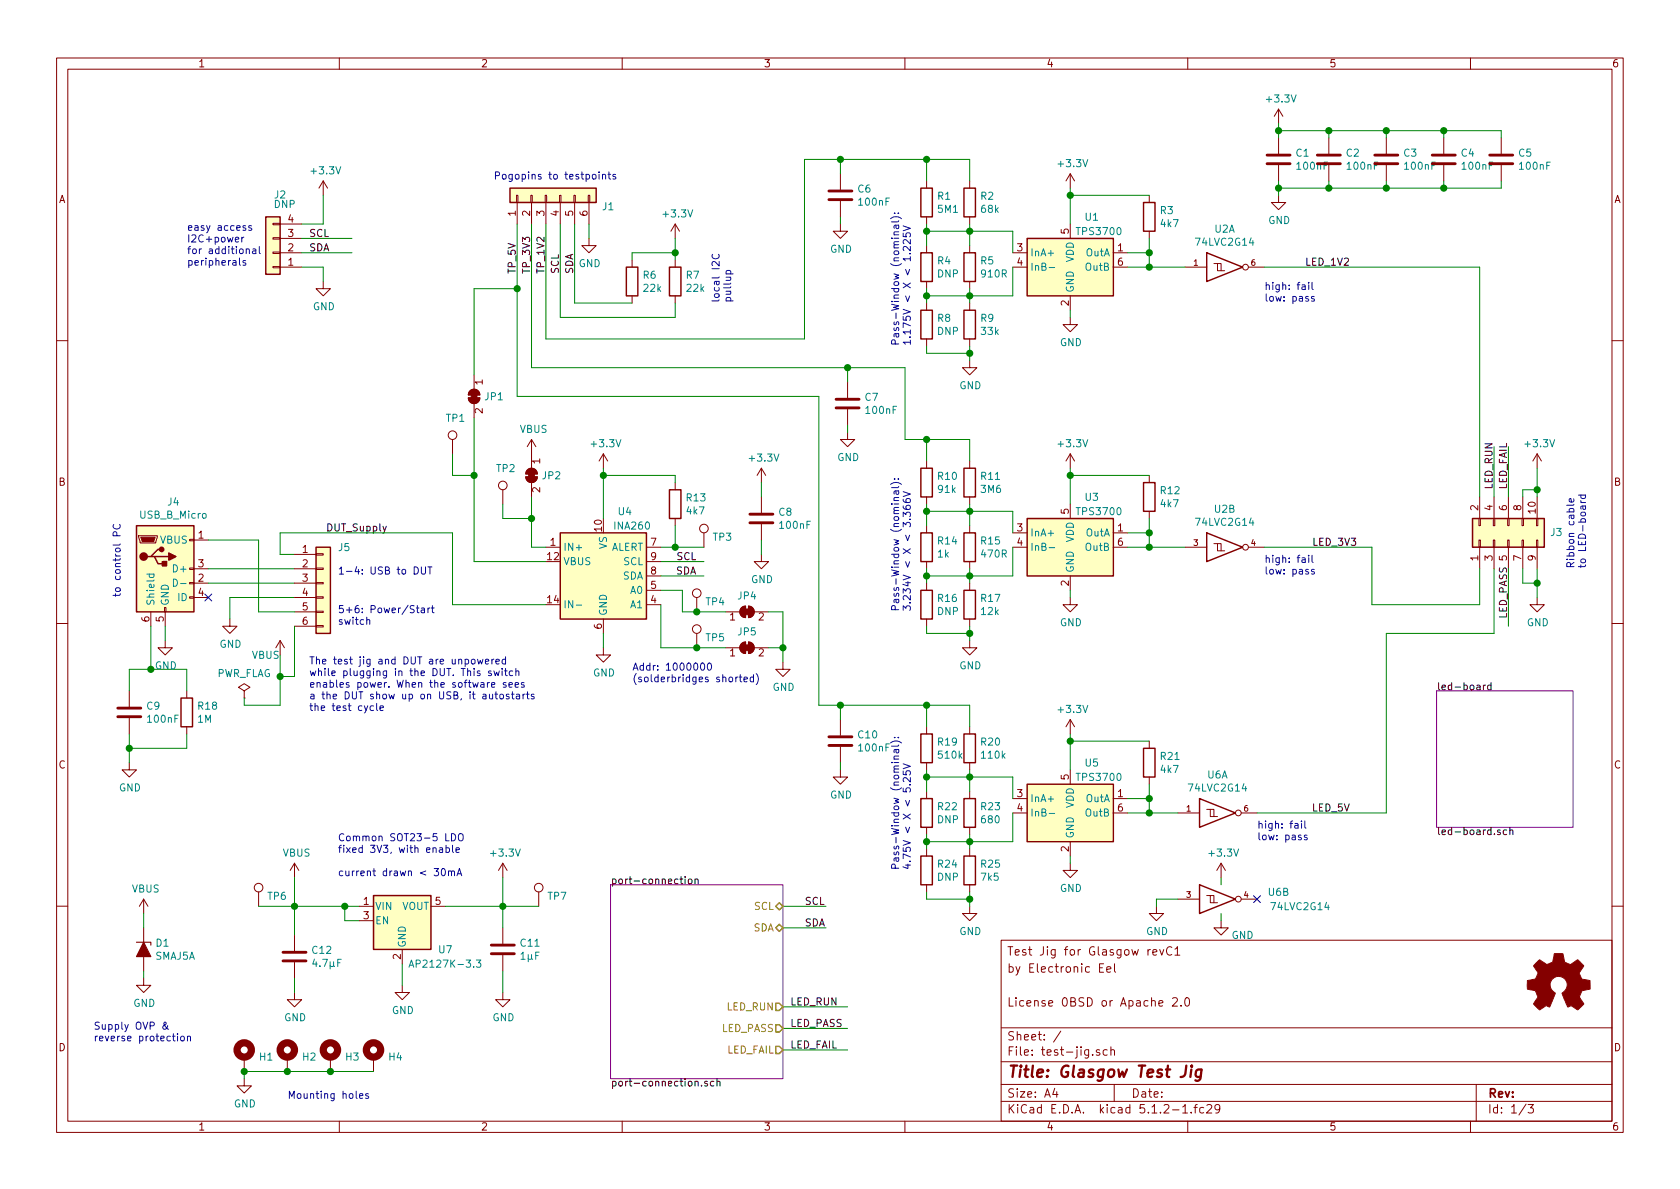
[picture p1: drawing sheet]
<svg xmlns="http://www.w3.org/2000/svg" width="297mm" height="210mm" viewBox="0 0 297 210" stroke-linecap="round" stroke-linejoin="round" font-family="sans-serif">
<defs><g id="words">
<text font-size="2.8" fill="#840000" x="178" y="190.5">Title: Glasgow Test Jig</text>
<g font-size="2.1" fill="#840000">
<text x="178" y="172">by Electronic Eel</text>
<text x="178" y="169">Test Jig for Glasgow revC1</text>
<text x="178" y="178">License 0BSD or Apache 2.0</text>
<text x="178" y="184">Sheet: /</text>
<text x="178" y="186.7">File: test-jig.sch</text>
<text x="178" y="196.9">KiCad E.D.A. kicad 5.1.2-1.fc29</text>
<text x="178" y="194.1">Size: A4</text>
<text x="200" y="194.1">Date:</text>
<text x="263" y="194.1">Rev:</text>
<text x="263" y="196.9">Id: 1/3</text>
</g>
<g font-size="1.8" fill="#840000">
<text x="35" y="11.9">1</text>
<text x="85" y="11.9">2</text>
<text x="135" y="11.9">3</text>
<text x="185" y="11.9">4</text>
<text x="235" y="11.9">5</text>
<text x="285" y="11.9">6</text>
<text x="10.4" y="35.9">A</text>
<text x="285.4" y="35.9">A</text>
<text x="51" y="41.9">3</text>
<text x="51" y="39.4">4</text>
<text x="91.2" y="38.2" transform="rotate(-90 91.2 38.2)">1</text>
<text x="93.7" y="38.2" transform="rotate(-90 93.7 38.2)">2</text>
<text x="96.3" y="38.2" transform="rotate(-90 96.3 38.2)">3</text>
<text x="98.8" y="38.2" transform="rotate(-90 98.8 38.2)">4</text>
<text x="101.3" y="38.2" transform="rotate(-90 101.3 38.2)">5</text>
<text x="103.9" y="38.2" transform="rotate(-90 103.9 38.2)">6</text>
<text x="189" y="41.4" transform="rotate(-90 189 41.4)">5</text>
<text x="51" y="47">1</text>
<text x="51" y="44.4">2</text>
<text x="179.9" y="44.4">3</text>
<text x="179.9" y="47">4</text>
<text x="197.6" y="44.4">1</text>
<text x="197.6" y="47">6</text>
<text x="189" y="54.1" transform="rotate(-90 189 54.1)">2</text>
<text x="85.3" y="68" transform="rotate(-90 85.3 68)">1</text>
<text x="85.3" y="73.1" transform="rotate(-90 85.3 73.1)">2</text>
<text x="95.5" y="82" transform="rotate(-90 95.5 82)">1</text>
<text x="10.4" y="85.9">B</text>
<text x="95.5" y="87.1" transform="rotate(-90 95.5 87.1)">2</text>
<text x="285.4" y="85.9">B</text>
<text x="35.1" y="95.2">1</text>
<text x="106.4" y="93.9" transform="rotate(-90 106.4 93.9)">10</text>
<text x="179.9" y="94">3</text>
<text x="189" y="90.9" transform="rotate(-90 189 90.9)">5</text>
<text x="197.6" y="94">1</text>
<text x="261.4" y="90.3" transform="rotate(-90 261.4 90.3)">2</text>
<text x="263.9" y="90.3" transform="rotate(-90 263.9 90.3)">4</text>
<text x="266.4" y="90.3" transform="rotate(-90 266.4 90.3)">6</text>
<text x="269" y="90.3" transform="rotate(-90 269 90.3)">8</text>
<text x="271.5" y="90.7" transform="rotate(-90 271.5 90.7)">10</text>
<text x="35.1" y="100.3">3</text>
<text x="53.5" y="97.8">1</text>
<text x="53.5" y="100.3">2</text>
<text x="96.8" y="99.1">12</text>
<text x="97.3" y="96.5">1</text>
<text x="115.1" y="96.5">7</text>
<text x="115.1" y="101.6">8</text>
<text x="115.1" y="99.1">9</text>
<text x="179.9" y="96.5">4</text>
<text x="197.6" y="96.5">6</text>
<text x="261.4" y="99.2" transform="rotate(-90 261.4 99.2)">1</text>
<text x="263.9" y="99.2" transform="rotate(-90 263.9 99.2)">3</text>
<text x="269" y="99.2" transform="rotate(-90 269 99.2)">7</text>
<text x="271.5" y="99.2" transform="rotate(-90 271.5 99.2)">9</text>
<text x="35.1" y="102.9">2</text>
<text x="35.1" y="105.4">4</text>
<text x="53.5" y="102.9">3</text>
<text x="53.5" y="105.4">4</text>
<text x="53.5" y="107.9">5</text>
<text x="96.8" y="106.7">14</text>
<text x="115.1" y="106.7">4</text>
<text x="115.1" y="104.1">5</text>
<text x="189" y="103.6" transform="rotate(-90 189 103.6)">2</text>
<text x="26.4" y="110" transform="rotate(-90 26.4 110)">6</text>
<text x="29" y="110" transform="rotate(-90 29 110)">5</text>
<text x="53.5" y="110.5">6</text>
<text x="106.4" y="111.2" transform="rotate(-90 106.4 111.2)">6</text>
<text x="129.1" y="109.7">1</text>
<text x="134.1" y="109.7">2</text>
<text x="129.1" y="116.1">1</text>
<text x="134.1" y="116.1">2</text>
<text x="10.4" y="135.9">C</text>
<text x="189" y="137.9" transform="rotate(-90 189 137.9)">5</text>
<text x="285.4" y="135.9">C</text>
<text x="179.9" y="141">3</text>
<text x="179.9" y="143.5">4</text>
<text x="197.6" y="141">1</text>
<text x="197.6" y="143.5">6</text>
<text x="189" y="150.6" transform="rotate(-90 189 150.6)">2</text>
<text x="64.3" y="160">1</text>
<text x="77" y="160">5</text>
<text x="64.3" y="162.6">3</text>
<text x="70.9" y="169.6" transform="rotate(-90 70.9 169.6)">2</text>
<text x="10.4" y="185.9">D</text>
<text x="285.4" y="185.9">D</text>
<text x="35" y="199.9">1</text>
<text x="85" y="199.9">2</text>
<text x="135" y="199.9">3</text>
<text x="185" y="199.9">4</text>
<text x="235" y="199.9">5</text>
<text x="285" y="199.9">6</text>
</g>
<g font-size="1.8" fill="#008484">
<text x="224.1" y="18.1">+3.3V</text>
<text x="187.3" y="29.6">+3.3V</text>
<text x="229.2" y="27.7">C1</text>
<text x="238.1" y="27.7">C2</text>
<text x="248.2" y="27.7">C3</text>
<text x="258.4" y="27.7">C4</text>
<text x="268.6" y="27.7">C5</text>
<text x="48.6" y="35.1">J2</text>
<text x="55.2" y="30.8">+3.3V</text>
<text x="151.7" y="34.1">C6</text>
<text x="165.8" y="35.3">R1</text>
<text x="173.4" y="35.3">R2</text>
<text x="229.4" y="30">100nF</text>
<text x="238.3" y="30">100nF</text>
<text x="248.5" y="30">100nF</text>
<text x="258.6" y="30">100nF</text>
<text x="268.8" y="30">100nF</text>
<text x="48.5" y="36.8">DNP</text>
<text x="106.6" y="37.2">J1</text>
<text x="117.4" y="38.4">+3.3V</text>
<text x="152" y="36.4">100nF</text>
<text x="165.9" y="37.6">5M1</text>
<text x="173.6" y="37.6">68k</text>
<text x="190.6" y="41.6">TPS3700</text>
<text x="191.9" y="39">U1</text>
<text x="205.2" y="37.9">R3</text>
<text x="205.3" y="40.2">4k7</text>
<text x="214.8" y="41.1">U2A</text>
<text x="224.2" y="39.6">GND</text>
<text x="102.3" y="47.2">GND</text>
<text x="146.8" y="44.7">GND</text>
<text x="165.8" y="46.8">R4</text>
<text x="173.4" y="46.8">R5</text>
<text x="182.1" y="45.3">InA+</text>
<text x="182.1" y="47.9">InB-</text>
<text x="189.9" y="46.4" transform="rotate(-90 189.9 46.4)">VDD</text>
<text x="192" y="45.3">OutA</text>
<text x="192" y="47.9">OutB</text>
<text x="211.6" y="43.5">74LVC2G14</text>
<text x="113.7" y="49.3">R6</text>
<text x="113.9" y="51.6">22k</text>
<text x="121.4" y="49.3">R7</text>
<text x="121.5" y="51.6">22k</text>
<text x="165.8" y="49.1">DNP</text>
<text x="173.6" y="49.1">910R</text>
<text x="189.9" y="51.8" transform="rotate(-90 189.9 51.8)">GND</text>
<text x="55.3" y="54.9">GND</text>
<text x="165.8" y="59.2">DNP</text>
<text x="165.8" y="56.9">R8</text>
<text x="173.4" y="56.9">R9</text>
<text x="173.6" y="59.2">33k</text>
<text x="187.4" y="61.2">GND</text>
<text x="85.8" y="70.8">JP1</text>
<text x="153" y="70.9">C7</text>
<text x="169.6" y="68.8">GND</text>
<text x="78.9" y="74.6">TP1</text>
<text x="91.9" y="76.5">VBUS</text>
<text x="153.2" y="73.2">100nF</text>
<text x="87.8" y="83.5">TP2</text>
<text x="104.7" y="79.1">+3.3V</text>
<text x="132.7" y="81.6">+3.3V</text>
<text x="148" y="81.5">GND</text>
<text x="187.3" y="79.1">+3.3V</text>
<text x="269.8" y="79.1">+3.3V</text>
<text x="29.7" y="89.4">J4</text>
<text x="95.9" y="84.8">JP2</text>
<text x="121.4" y="88.7">R13</text>
<text x="165.9" y="84.9">R10</text>
<text x="165.9" y="87.2">91k</text>
<text x="173.5" y="84.9">R11</text>
<text x="173.5" y="87.2">3M6</text>
<text x="191.9" y="88.6">U3</text>
<text x="205.3" y="87.4">R12</text>
<text x="205.3" y="89.7">4k7</text>
<text x="24.8" y="91.7">USB_B_Micro</text>
<text x="108.8" y="93.6">INA260</text>
<text x="109.4" y="91.1">U4</text>
<text x="121.5" y="91">4k7</text>
<text x="126.1" y="95.6">TP3</text>
<text x="137.7" y="91.2">C8</text>
<text x="138" y="93.5">100nF</text>
<text x="182.1" y="94.9">InA+</text>
<text x="189.9" y="95.9" transform="rotate(-90 189.9 95.9)">VDD</text>
<text x="190.6" y="91.1">TPS3700</text>
<text x="192" y="94.9">OutA</text>
<text x="211.6" y="93">74LVC2G14</text>
<text x="214.8" y="90.7">U2B</text>
<text x="274.2" y="94.8">J3</text>
<text x="28.4" y="96.1">VBUS</text>
<text x="31" y="101.2">D+</text>
<text x="59.9" y="97.5">J5</text>
<text x="99.6" y="97.4">IN+</text>
<text x="99.6" y="99.9">VBUS</text>
<text x="107.3" y="97.1" transform="rotate(-90 107.3 97.1)">VS</text>
<text x="107.9" y="97.4">ALERT</text>
<text x="110.3" y="99.9">SCL</text>
<text x="165.8" y="98.6">1k</text>
<text x="165.9" y="96.3">R14</text>
<text x="173.5" y="96.3">R15</text>
<text x="173.6" y="98.6">470R</text>
<text x="182.1" y="97.4">InB-</text>
<text x="189.9" y="101.3" transform="rotate(-90 189.9 101.3)">GND</text>
<text x="192" y="97.4">OutB</text>
<text x="27.3" y="107.2" transform="rotate(-90 27.3 107.2)">Shield</text>
<text x="29.8" y="107.2" transform="rotate(-90 29.8 107.2)">GND</text>
<text x="31.5" y="106.3">ID</text>
<text x="99.6" y="107.6">IN-</text>
<text x="110.1" y="102.5">SDA</text>
<text x="111.5" y="107.6">A1</text>
<text x="111.5" y="105">A0</text>
<text x="124.8" y="107.1">TP4</text>
<text x="130.5" y="106">JP4</text>
<text x="132.8" y="103.1">GND</text>
<text x="165.9" y="106.4">R16</text>
<text x="173.5" y="106.4">R17</text>
<text x="107.3" y="109" transform="rotate(-90 107.3 109)">GND</text>
<text x="124.8" y="113.4">TP5</text>
<text x="130.5" y="112.4">JP5</text>
<text x="165.8" y="108.8">DNP</text>
<text x="173.6" y="108.8">12k</text>
<text x="187.4" y="110.7">GND</text>
<text x="270" y="110.7">GND</text>
<text x="27.4" y="118.4">GND</text>
<text x="38.2" y="119.7">PWR_FLAG</text>
<text x="38.8" y="114.5">GND</text>
<text x="44.6" y="116.5">VBUS</text>
<text x="104.9" y="119.6">GND</text>
<text x="169.6" y="118.4">GND</text>
<text x="26" y="125.5">C9</text>
<text x="35.1" y="125.5">R18</text>
<text x="136.6" y="122.2">GND</text>
<text x="26.2" y="127.8">100nF</text>
<text x="35" y="127.8">1M</text>
<text x="151.8" y="130.6">C10</text>
<text x="165.9" y="131.8">R19</text>
<text x="173.5" y="131.8">R20</text>
<text x="187.3" y="126.1">+3.3V</text>
<text x="152" y="132.9">100nF</text>
<text x="166" y="134.2">510k</text>
<text x="173.7" y="134.2">110k</text>
<text x="191.9" y="135.6">U5</text>
<text x="205.3" y="134.4">R21</text>
<text x="205.3" y="136.7">4k7</text>
<text x="213.5" y="137.7">U6A</text>
<text x="21" y="139.9">GND</text>
<text x="146.8" y="141.2">GND</text>
<text x="165.9" y="143.3">R22</text>
<text x="173.5" y="143.3">R23</text>
<text x="182.1" y="141.9">InA+</text>
<text x="189.9" y="142.9" transform="rotate(-90 189.9 142.9)">VDD</text>
<text x="190.6" y="138.1">TPS3700</text>
<text x="192" y="141.9">OutA</text>
<text x="210.4" y="140">74LVC2G14</text>
<text x="165.8" y="145.6">DNP</text>
<text x="173.6" y="145.6">680</text>
<text x="182.1" y="144.4">InB-</text>
<text x="189.9" y="148.3" transform="rotate(-90 189.9 148.3)">GND</text>
<text x="192" y="144.4">OutB</text>
<text x="50" y="151.5">VBUS</text>
<text x="86.9" y="151.5">+3.3V</text>
<text x="165.8" y="155.7">DNP</text>
<text x="165.9" y="153.4">R24</text>
<text x="173.5" y="153.4">R25</text>
<text x="173.6" y="155.7">7k5</text>
<text x="213.9" y="151.5">+3.3V</text>
<text x="23.3" y="157.8">VBUS</text>
<text x="47.4" y="159.1">TP6</text>
<text x="66.3" y="160.9">VIN</text>
<text x="71" y="160.9">VOUT</text>
<text x="96.9" y="159.1">TP7</text>
<text x="187.4" y="157.7">GND</text>
<text x="224.3" y="158.4">U6B</text>
<text x="225" y="161">74LVC2G14</text>
<text x="27.6" y="167.4">D1</text>
<text x="66.3" y="163.4">EN</text>
<text x="71.8" y="167.6" transform="rotate(-90 71.8 167.6)">GND</text>
<text x="92.1" y="167.4">C11</text>
<text x="169.6" y="165.3">GND</text>
<text x="202.6" y="165.3">GND</text>
<text x="217.8" y="166">GND</text>
<text x="27.4" y="169.7">SMAJ5A</text>
<text x="55.3" y="168.7">C12</text>
<text x="55.5" y="171">4.7µF</text>
<text x="73.4" y="171.1">AP2127K-3.3</text>
<text x="77.6" y="168.6">U7</text>
<text x="92.1" y="169.7">1µF</text>
<text x="23.6" y="178">GND</text>
<text x="69.3" y="179.3">GND</text>
<text x="50.2" y="180.6">GND</text>
<text x="87.1" y="180.6">GND</text>
<text x="45.9" y="187.5">H1</text>
<text x="53.6" y="187.5">H2</text>
<text x="61.2" y="187.5">H3</text>
<text x="68.8" y="187.5">H4</text>
<text x="41.4" y="195.8">GND</text>
</g>
<g font-size="1.8" fill="#0000c2">
<text x="90.1" y="31.7">Pogopins to testpoints</text>
<text x="33" y="40.8">easy access</text>
<text x="33" y="42.9">I2C+power</text>
<text x="33" y="44.9">for additional</text>
<text x="33" y="47">peripherals</text>
<text x="127.2" y="53.6" transform="rotate(-90 127.2 53.6)">local I2C</text>
<text x="129.3" y="53.6" transform="rotate(-90 129.3 53.6)">pullup</text>
<text x="223.5" y="51.3">high: fail</text>
<text x="223.5" y="53.3">low: pass</text>
<text x="159" y="61.2" transform="rotate(-90 159 61.2)">Pass-Window (nominal):</text>
<text x="161" y="61.2" transform="rotate(-90 161 61.2)">1.175V &lt; X &lt; 1.225V</text>
<text x="59.7" y="101.6">1-4: USB to DUT</text>
<text x="223.5" y="99.5">high: fail</text>
<text x="223.5" y="101.6">low: pass</text>
<text x="278.4" y="100.6" transform="rotate(-90 278.4 100.6)">Ribbon cable</text>
<text x="280.4" y="100.6" transform="rotate(-90 280.4 100.6)">to LED-board</text>
<text x="21.3" y="105.7" transform="rotate(-90 21.3 105.7)">to control PC</text>
<text x="59.7" y="108.4">5+6: Power/Start</text>
<text x="59.7" y="110.5">switch</text>
<text x="159" y="108.2" transform="rotate(-90 159 108.2)">Pass-Window (nominal):</text>
<text x="161" y="108.2" transform="rotate(-90 161 108.2)">3.234V &lt; X &lt; 3.366V</text>
<text x="54.6" y="117.5">The test jig and DUT are unpowered</text>
<text x="54.6" y="119.6">while plugging in the DUT. This switch</text>
<text x="111.8" y="118.6">Addr: 1000000</text>
<text x="54.6" y="121.6">enables power. When the software sees</text>
<text x="54.6" y="123.7">a the DUT show up on USB, it autostarts</text>
<text x="54.6" y="125.7">the test cycle</text>
<text x="111.8" y="120.6">(solderbridges shorted)</text>
<text x="59.7" y="148.8">Common SOT23-5 LDO</text>
<text x="222.2" y="146.5">high: fail</text>
<text x="222.2" y="148.6">low: pass</text>
<text x="59.7" y="150.8">fixed 3V3, with enable</text>
<text x="59.7" y="154.9">current drawn &lt; 30mA</text>
<text x="159" y="153.9" transform="rotate(-90 159 153.9)">Pass-Window (nominal):</text>
<text x="161" y="153.9" transform="rotate(-90 161 153.9)">4.75V &lt; X &lt; 5.25V</text>
<text x="16.5" y="182.1">Supply OVP &amp;</text>
<text x="16.5" y="184.1">reverse protection</text>
<text x="50.8" y="194.3">Mounting holes</text>
</g>
<g font-size="1.8">
<text x="54.6" y="41.9">SCL</text>
<text x="54.6" y="44.4">SDA</text>
<text x="231.1" y="47">LED_1V2</text>
<text x="91.2" y="48.5" transform="rotate(-90 91.2 48.5)">TP_5V</text>
<text x="93.7" y="48.5" transform="rotate(-90 93.7 48.5)">TP_3V3</text>
<text x="96.3" y="48.5" transform="rotate(-90 96.3 48.5)">TP_1V2</text>
<text x="98.8" y="48.5" transform="rotate(-90 98.8 48.5)">SCL</text>
<text x="101.3" y="48.5" transform="rotate(-90 101.3 48.5)">SDA</text>
<text x="263.9" y="86.6" transform="rotate(-90 263.9 86.6)">LED_RUN</text>
<text x="266.4" y="86.6" transform="rotate(-90 266.4 86.6)">LED_FAIL</text>
<text x="58.1" y="94">DUT_Supply</text>
<text x="119.5" y="101.6">SDA</text>
<text x="119.7" y="99.1">SCL</text>
<text x="232.4" y="96.5">LED_3V3</text>
<text x="266.4" y="109.5" transform="rotate(-90 266.4 109.5)">LED_PASS 5</text>
<text x="254" y="122.1">led-board</text>
<text x="232.1" y="143.5">LED_5V</text>
<text x="254" y="147.7">led-board.sch</text>
<text x="107.9" y="156.4">port-connection</text>
<text x="142.2" y="160">SCL</text>
<text x="142.2" y="163.8">SDA</text>
<text x="139.7" y="177.8">LED_RUN</text>
<text x="139.7" y="181.6">LED_PASS</text>
<text x="139.7" y="185.4">LED_FAIL</text>
<text x="107.9" y="192.1">port-connection.sch</text>
</g>
<g font-size="1.8" fill="#848400">
<text x="133.4" y="160.9">SCL</text>
<text x="133.2" y="164.7">SDA</text>
<text x="128.5" y="178.7">LED_RUN</text>
<text x="127.6" y="182.5">LED_PASS</text>
<text x="128.4" y="186.3">LED_FAIL</text>
</g>
<g font-size="1.4" fill="#840000">
<text x="211.1" y="47">1</text>
<text x="221.2" y="47">6</text>
<text x="211.1" y="96.5">3</text>
<text x="221.2" y="96.5">4</text>
<text x="209.8" y="143.5">1</text>
<text x="220" y="143.5">6</text>
<text x="209.8" y="158.7">3</text>
<text x="220" y="158.7">4</text>
</g>
</g></defs>
<g fill="none" stroke="#840000" stroke-width=".18">
<path d="M10 10.3h277v189.9h-277zM12 12.2h273v186.1h-273zM60 10.3v1.9M110 10.3v1.9M160 10.3v1.9M210 10.3v1.9M226.1 19.3v2.5M226.1 19.3l-.8 1.3M226.1 19.3l.7 1.3M260 10.3v1.9M48.3 39.5h1.2v.2h-1.2zM49.5 39.6h3.8"/>
<path d="M57.1 32l-.7 1.3M57.1 32v2.5M57.1 32l.8 1.3M91.3 34.5h.3v1.3h-.3zM91.4 35.8v3.8M93.9 34.5h.2v1.3h-.2zM94 35.8v3.8M96.4 34.5h.2v1.3h-.2zM96.5 35.8v3.8M98.9 34.5h.3v1.3h-.3zM99.1 35.8v3.8M101.5 34.5h.2v1.3h-.2z"/>
<path d="M101.6 35.8v3.8M104 34.5h.3v1.3h-.3zM104.1 35.8v3.8M119.4 39.6v2.6M119.4 39.6l-.8 1.3M119.4 39.6l.7 1.3M148.6 39.6v1.3h1.3l-1.3 1.3-1.3-1.3h1.3M148.6 30.7v2.8M148.6 35.6v2.7M163.8 32v1.3M163.8 38.3v1.3M171.4 32v1.3"/>
<path d="M171.4 38.3v1.3M189.2 30.7v2.6M189.2 39.6v2.6M189.2 30.7l-.7 1.3M189.2 30.7l.8 1.3M203.2 34.5v1.3M226.1 34.5v1.3h1.2l-1.2 1.3-1.3-1.3h1.3M226.1 24.4v2.8M226.1 29.2v2.8M234.9 24.4v2.8M234.9 29.2v2.8M245.1 24.4v2.8"/>
<path d="M245.1 29.2v2.8M255.3 24.4v2.8M255.3 29.2v2.8M265.4 24.4v2.8M265.4 29.2v2.8M48.3 42h1.2v.3h-1.2zM48.3 44.6h1.2v.2h-1.2zM48.3 47.1h1.2v.3h-1.2zM49.5 44.7h3.8M49.5 47.2h3.8M49.5 42.2h3.8M57.1 49.8v1.2h1.3l-1.3 1.3-1.2-1.3h1.2"/>
<path d="M104.1 42.2v1.2h1.3l-1.3 1.3-1.2-1.3h1.2M111.8 46v1.2M111.8 52.3v1.3M119.4 46v1.2M119.4 52.3v1.3M163.8 43.4v1.3M163.8 49.8v1.2M163.8 53.6v1.3M163.8 59.9v1.3M171.4 43.4v1.3M171.4 49.8v1.2M171.4 53.6v1.3"/>
<path d="M171.4 59.9v1.3M179.1 44.7h2.5M179.1 47.2h2.5M189.2 56.1v1.3h1.3l-1.3 1.3-1.2-1.3h1.2M189.2 52.3v2.6M196.8 44.7h2.6M196.8 47.2h2.6M203.2 40.9v1.3M209.5 47.2h3.9M214.6 46.6h.7v1.3h1.2M215.3 46.6h.6v1.3M220.7 47.2h2.8"/>
<path d="M10 60.2h2M80 77.7v2.6M82.8 70.4h2a1.02 1.02 0 0 1-1 1 1.02 1.02 0 0 1-1-1zM83.2 69.1a1.03 1.03 0 0 1 1-.2 1.03 1.03 0 0 1 .6 .9h-2l.1-.3zM83.8 66.3v2.5M83.8 71.4v2.5M94 77.7l-.8 1.3M94 77.7v5.1M94 77.7l.7 1.3M149.9 76.4v1.3h1.2l-1.2 1.3-1.3-1.3h1.3M149.9 67.6v2.8M149.9 72.4v2.8"/>
<path d="M171.4 63.7v1.3h1.3l-1.3 1.3-1.2-1.3h1.2M285 60.2h2M24.5 94.7h3.3v.3l-.2 1h-2.8zM33.5 95.4h.8v.2h-.8zM34.3 95.5h2.5M52.1 98h3.8M55.9 97.9h1.2v.3h-1.2zM88.9 86.6v2.5M93 84.3h2a1.02 1.02 0 0 1-1 1 1.02 1.02 0 0 1-1-1zM93.2 83.2a1.02 1.02 0 0 1 1.1-.4 1.02 1.02 0 0 1 .7 1h-2zM94 85.3v2.6M96.5 96.8h2.6"/>
<path d="M106.7 80.3v2.5M106.7 80.3l-.8 1.2M106.7 80.3l.7 1.2M114.3 96.8h2.5M114.3 99.3h2.5M119.4 85.3v1.3M119.4 91.7v1.3M124.5 94.2v2.6M134.6 98v1.3h1.3l-1.3 1.3-1.3-1.3h1.3M134.6 82.8v2.5M134.6 87.9v2.8M134.6 92.7v2.8"/>
<path d="M134.6 82.8l-.7 1.3M134.6 82.8l.8 1.3M163.8 81.5v1.3M163.8 87.9v1.2M163.8 93v1.2M163.8 99.3v1.3M171.4 81.5v1.3M171.4 87.9v1.2M171.4 93v1.2M171.4 99.3v1.3M179.1 96.8h2.5M179.1 94.2h2.5"/>
<path d="M189.2 80.3v2.5M189.2 89.1v2.6M189.2 80.3l-.7 1.2M189.2 80.3l.8 1.2M196.8 96.8h2.6M196.8 94.2h2.6M203.2 84.1v1.2M203.2 90.4v1.3M209.5 96.8h3.9M214.6 96.1h.7v1.3h1.2M215.3 96.1h.6v1.3M220.7 96.8h2.8"/>
<path d="M261.5 95.5h.2v1.3h-.2zM261.5 91.7h.2v1.3h-.2zM261.6 87.9v3.8M261.6 96.8v3.8M264 95.5h.3v1.3h-.3zM264 91.7h.3v1.3h-.3zM264.2 87.9v3.8M264.2 96.8v3.8M266.6 95.5h.2v1.3h-.2zM266.6 91.7h.2v1.3h-.2zM266.7 87.9v3.8M266.7 96.8v3.8"/>
<path d="M269.1 95.5h.3v1.3h-.3zM269.1 91.7h.3v1.3h-.3zM269.2 87.9v3.8M269.2 96.8v3.8M271.7 95.5h.2v1.3h-.2zM271.7 91.7h.2v1.3h-.2zM271.8 80.3v2.5M271.8 87.9v3.8M271.8 96.8v3.8M271.8 80.3l-.8 1.2M271.8 80.3l.7 1.2M10 110.3h2"/>
<path d="M26.7 108.2v2.5M29.1 107.4h.2v.8h-.2zM29.2 113.3v1.2h1.3l-1.3 1.3-1.3-1.3h1.3M29.2 108.2v2.5M33.5 105.5h.8v.3h-.8zM33.5 103h.8v.2h-.8zM33.5 100.5h.8v.2h-.8zM34.3 103.1h2.5M34.3 100.6h2.5M34.3 105.7h2.5M40.6 109.5v1.2h1.3l-1.3 1.3-1.2-1.3h1.2M49.5 113.3l-.7 1.2"/>
<path d="M49.5 113.3v2.5M49.5 113.3l.8 1.2M52.1 103.1h3.8M52.1 100.6h3.8M52.1 105.7h3.8M52.1 108.2h3.8M52.1 110.7h3.8M55.9 110.6h1.2v.3h-1.2zM55.9 108.1h1.2v.2h-1.2zM55.9 105.5h1.2v.3h-1.2zM55.9 103h1.2v.2h-1.2zM55.9 100.5h1.2v.2h-1.2z"/>
<path d="M106.7 114.5v1.3h1.2l-1.2 1.3-1.3-1.3h1.3M106.7 109.5v2.5M114.3 106.9h2.5M114.3 104.4h2.5M114.3 101.8h2.5M123.2 105.7v2.5M123.2 112v2.5M128.3 108.2h2.5M128.3 114.5h2.5M131 107.5l.5-.3h.3v2a1.03 1.03 0 0 1-.9-.6 1.03 1.03 0 0 1 .1-1.1zM131 113.9l.5-.3 .3-.1v2.1a1.03 1.03 0 0 1-.9-.6 1.03 1.03 0 0 1 .1-1.1zM132.3 107.2a1.02 1.02 0 0 1 1 1 1.02 1.02 0 0 1-1 1z"/>
<path d="M132.3 113.5a1.02 1.02 0 0 1 1 1 1.02 1.02 0 0 1-1 1.1zM133.3 108.2h2.6M133.3 114.5h2.6M138.4 117.1v1.3h1.3l-1.3 1.2-1.2-1.2h1.2M163.8 103.1v1.3M163.8 109.5v1.2M171.4 113.3v1.2h1.3l-1.3 1.3-1.2-1.3h1.2M171.4 103.1v1.3M171.4 109.5v1.2M189.2 105.7v1.2h1.3l-1.3 1.3-1.2-1.3h1.2M189.2 101.8v2.6M271.8 105.7v1.2h1.2l-1.2 1.3-1.3-1.3h1.3"/>
<path d="M285 110.3h2M22.9 134.9v1.2h1.2l-1.2 1.3-1.3-1.3h1.3M22.9 122.2v2.8M22.9 127v2.8M33 122.2v1.2M33 128.5v1.3M43.2 122.2l1-.7-1-.6-1 .6 1 .7v1.2M43.2 123.4h.1M148.6 136.1v1.3h1.3l-1.3 1.3-1.3-1.3h1.3M148.6 127.2v2.8M148.6 132.1v2.8M163.8 128.5v1.3"/>
<path d="M163.8 134.9v1.2M163.8 139.9v1.3M171.4 128.5v1.3M171.4 134.9v1.2M171.4 139.9v1.3M189.2 127.2v2.6M189.2 136.1v2.6M189.2 127.2l-.7 1.3M189.2 127.2l.8 1.3M203.2 131.1v1.2M203.2 137.4v1.3M25.4 159v2.5"/>
<path d="M25.4 159l-.8 1.3M25.4 159l.8 1.3M45.7 157.7v2.6M52.1 152.6l-.8 1.3M52.1 152.6v2.6M52.1 152.6l.7 1.3M88.9 152.6l-.8 1.3M88.9 152.6v2.6M88.9 152.6l.8 1.3M95.2 157.7v2.6M163.8 146.3v1.3M163.8 150.1v1.3"/>
<path d="M163.8 156.5v1.2M171.4 146.3v1.3M171.4 150.1v1.3M171.4 156.5v1.2M179.1 141.2h2.5M179.1 143.8h2.5M189.2 152.6v1.3h1.3l-1.3 1.3-1.2-1.3h1.2M189.2 148.8v2.6M196.8 141.2h2.6M196.8 143.8h2.6M208.3 143.8h3.8M208.3 159h3.8"/>
<path d="M213.4 143.1h.6v1.3h1.3M213.4 158.4h.6v1.2h1.3M214 143.1h.6v1.3M214 158.4h.6v1.2M215.9 152.6l-.8 1.3M215.9 152.6v2.6M215.9 152.6l.8 1.3M219.5 143.8h2.7M219.5 159h2.7M10 160.2h2M25.4 173v1.2h1.3l-1.3 1.3-1.3-1.3h1.3M25.4 164.1v7.6"/>
<path d="M52.1 175.5v1.3h1.2l-1.2 1.2-1.3-1.2h1.3M52.1 165.3v2.8M52.1 170.2v2.8M63.5 160.3h2.5M63.5 162.8h2.5M71.1 174.2v1.3h1.3l-1.3 1.3-1.3-1.3h1.3M71.1 167.9v2.5M76.2 160.3h2.5M88.9 175.5v1.3h1.3l-1.3 1.2-1.3-1.2h1.3M88.9 164.1v2.8M88.9 168.9v2.8M171.4 160.3v1.2h1.3l-1.3 1.3-1.2-1.3h1.2"/>
<path d="M177 166.3h108v32h-108zM194.4 171.1h.5M195.1 170.4h-.7v1.5h.7M195.7 171.4l.7-.1-.1-.3-.4-.1-.2 .2 .1 .8h.5M197.1 170.4v1.3l.2 .2M203.8 168.4l.7-.1v-.3l-.5-.1-.2 .2 .1 .7h.6M204.5 160.3v1.2h1.2l-1.2 1.3-1.3-1.3h1.3M204.9 177.4l.7-.1-.1-.3-.4-.1-.2 .2 .1 .7h.5M205.1 167.9l.3 1 .4-1M207.2 167.6a.7 .7 0 0 0-.9 .2 .7 .7 0 0 0 .1 .9 .55 .55 0 0 0 .8 .1M207.3 176.6l.2-.2h.4l.3 .5-.9 1h.9M207.7 167.8l.5-.4v1.5"/>
<path d="M207.7 168.9h.9M208.8 177.8v.1M209.6 176.6l.4-.2a.94 .94 0 0 1 0 1.5 .82 .82 0 0 1-.4-1.3zM215.9 162.8v1.3h1.3l-1.3 1.2-1.3-1.2h1.3M285 160.2h2M43.2 190.7v1.3h1.2l-1.2 1.3-1.3-1.3h1.3M43.2 186.9v2.6M50.8 186.9v2.6M58.4 186.9v2.6M60 198.3v1.9M66 186.9v2.6M110 198.3v1.9"/>
<path d="M160 198.3v1.9M177 194.8h108M177 191.8h108M177 187.8h108M177 181.8h108M186.5 192.5l-.4 1h1M186.8 193v1M187.6 182.3l-1.3 2M193.2 186.5v.1M194.4 185.7a.37 .37 0 0 0-.6 .1l.1 .2 .5 .2 .1 .1-.2 .3-.5-.1M195.8 185.7l-.5-.1-.3 .3 .1 .6 .2 .1 .5-.1M196.4 185.7h.1a.37 .37 0 0 1 .6 .1v.8"/>
<path d="M196.4 185.1v1.5M197 191.8v3M209.1 195.8l.4-.5v1.5M209.1 196.8h.9M210 198.3v1.9M210.6 196.7v.1M211.1 195.8h.6M211.7 195.3l-.4 .2v1.3M212.8 195.9l-.4-.1-.3 .3 .1 .6 .2 .1 .4-.1M213.4 195.5l.2-.2h.4l.2 .5-.9 1h.9M215.7 196l-.2 .2a.48 .48 0 0 1-.6-.1v-.6a.48 .48 0 0 1 .6-.1l.1 .1a1.19 1.19 0 0 1-.2 1.2l-.4 .1M260 198.3v1.9"/>
<path d="M261 191.8v6.5M269.8 195.2l-1.2 2M270.2 195.3h.9l-.5 .6 .4 .1v.7l-.2 .1-.6-.1"/>
<circle cx="220.2" cy="47.2" r=".51"/>
<circle cx="80" cy="77" r=".76"/>
<circle cx="88.9" cy="85.8" r=".76"/>
<circle cx="124.5" cy="93.5" r=".76"/>
<circle cx="220.2" cy="96.8" r=".51"/>
<circle cx="123.2" cy="111.2" r=".76"/>
<circle cx="123.2" cy="104.9" r=".76"/>
<circle cx="45.7" cy="157" r=".76"/>
<circle cx="95.2" cy="157" r=".76"/>
<circle cx="218.9" cy="159" r=".51"/>
<circle cx="218.9" cy="143.8" r=".51"/>
</g>
<path d="M209.8 188.4l-.2 1.5a.74 .74 0 0 1-.9 .5M210.6 189.1l-.1 1.3M210.7 188.4v.2M212.4 189.1l-.2 1.6a.6 .6 0 0 1-.8 .3M212.4 189.2a.68 .68 0 0 0-.9 .3v.8l.2 .1 .6-.1" fill="none" stroke="#840000" stroke-width=".41"/>
<g fill="#ffffc2" stroke="#ffffc2" stroke-width=".18">
<path d="M24.1 93h10.2v15.2h-10.2z"/>
<path d="M66 158.4h10.2v9.5h-10.2z"/>
<path d="M99.1 94.2h15.2v15.3h-15.2z"/>
<path d="M90.2 33.3h15.2v2.5h-15.2z"/>
<path d="M181.6 42.2h15.2v10.1h-15.2z"/>
<path d="M181.6 91.7h15.2v10.1h-15.2z"/>
<path d="M181.6 138.7h15.2v10.1h-15.2z"/>
<path d="M260.3 91.7h12.7v5.1h-12.7z"/>
<path d="M47 38.3h2.5v10.2h-2.5z"/>
<path d="M55.9 96.8h2.5v15.2h-2.5z"/>
</g>
<g fill="none" stroke="#840000" stroke-width=".25">
<path d="M47 38.3h2.5v10.2h-2.5zM90.2 33.3h15.2v2.5h-15.2zM162.8 33.3h2v5h-2zM170.4 33.3h2.1v5h-2.1zM202.2 35.8h2v5.1h-2zM110.7 47.2h2.1v5.1h-2.1zM118.4 47.2h2v5.1h-2zM162.8 44.7h2v5.1h-2zM162.8 54.9h2v5h-2zM170.4 44.7h2.1v5.1h-2.1zM170.4 54.9h2.1v5h-2.1zM181.6 42.2h15.2v10.1h-15.2z"/>
<path d="M213.4 44.7l6.3 2.5-6.3 2.6zM24.1 93h10.2v15.2h-10.2zM26.7 98.4h.6l.6 1.3h1.3M27.3 98.4h2.5M28.6 97.1h-.7l-1.2 1.3h-.7M55.9 96.8h2.5v15.2h-2.5zM99.1 94.2h15.2v15.3h-15.2zM118.4 86.6h2v5.1h-2zM162.8 82.8h2v5.1h-2zM162.8 94.2h2v5.1h-2zM170.4 82.8h2.1v5.1h-2.1zM170.4 94.2h2.1v5.1h-2.1z"/>
<path d="M181.6 91.7h15.2v10.1h-15.2zM202.2 85.3h2v5.1h-2zM213.4 94.2l6.3 2.6-6.3 2.5zM260.3 91.7h12.7v5.1h-12.7zM162.8 104.4h2v5.1h-2zM170.4 104.4h2.1v5.1h-2.1zM32 123.4h2v5.1h-2zM162.8 129.8h2v5.1h-2zM170.4 129.8h2.1v5.1h-2.1zM181.6 138.7h15.2v10.1h-15.2zM202.2 132.3h2v5.1h-2zM66 158.4h10.2v9.5h-10.2z"/>
<path d="M162.8 141.2h2v5.1h-2zM162.8 151.4h2v5.1h-2zM170.4 141.2h2.1v5.1h-2.1zM170.4 151.4h2.1v5.1h-2.1zM212.1 141.2l6.3 2.6-6.3 2.5zM212.1 156.5l6.3 2.5-6.3 2.5z"/>
</g>
<g fill="#840000" stroke="#840000" stroke-width=".25">
<path d="M28.7 99.3h.8v.8h-.8z"/>
<path d="M29.8 97.8l1.3 .6-1.3 .7z"/>
<circle cx="25.4" cy="98.4" r=".63"/>
<circle cx="28.6" cy="97.1" r=".38"/>
</g>
<g fill="#840000" stroke="#840000" stroke-width=".18">
<path d="M24.9 95h2.5l-.2 .8h-2.1z"/>
<path d="M83.2 69.1a1.03 1.03 0 0 1 1-.2 1.03 1.03 0 0 1 .6 .9h-2l.1-.3z"/>
<path d="M82.8 70.4h2a1.02 1.02 0 0 1-1 1 1.02 1.02 0 0 1-1-1z"/>
<path d="M83.3 69.6h1v1h-1z"/>
<path d="M93.2 83.2a1.02 1.02 0 0 1 1.1-.4 1.02 1.02 0 0 1 .7 1h-2z"/>
<path d="M93 84.3h2a1.02 1.02 0 0 1-1 1 1.02 1.02 0 0 1-1-1z"/>
<path d="M93.5 83.6h1v1h-1z"/>
<path d="M131 107.5l.5-.3h.3v2a1.03 1.03 0 0 1-.9-.6 1.03 1.03 0 0 1 .1-1.1z"/>
<path d="M132.3 107.2a1.02 1.02 0 0 1 1 1 1.02 1.02 0 0 1-1 1z"/>
<path d="M131.6 107.7h1v1h-1z"/>
<path d="M131 113.9l.5-.3 .3-.1v2.1a1.03 1.03 0 0 1-.9-.6 1.03 1.03 0 0 1 .1-1.1z"/>
<path d="M132.3 113.5a1.02 1.02 0 0 1 1 1 1.02 1.02 0 0 1-1 1.1z"/>
<path d="M131.6 114h1v1.1h-1z"/>
<path d="M271.7 170.2l.5-.5 .9 .6a.62 .62 0 0 0 1 0l.2-.1a1.62 1.62 0 0 0 .5-1.3l.1-.3 1.4 .1 .2 .7a.74 .74 0 0 0 .7 1l.5 .2 1.3-.9 1 1.1-.4 .6a.75 .75 0 0 0-.1 1.2l.2 .5 1.4 .3 .1 1.5-1.5 .3v.1a1.23 1.23 0 0 0-.3 1.2l.6 1-.1 .2-1 .9-.8-.6a.54 .54 0 0 0-.8 .1l-1.1-2.4a2.33 2.33 0 0 0 .9-1.9 1.54 1.54 0 0 0-2.5-.7 1.54 1.54 0 0 0 .4 2.5l-1.1 2.5a.69 .69 0 0 0-1.1 .1l-.6 .4-1.1-1.1 .8-1.2-.2-.5a.71 .71 0 0 0-.9-.7l-.7-.2v-1.5l.4-.1a1.11 1.11 0 0 0 1.2-.7 .72 .72 0 0 0-.2-1.2l-.4-.6z"/>
</g>
<path d="M185.5 47.3h1M185.5 96.8h1M26 101.5h1.2M26.4 101.5v.4l.2 .2 .6-.1v-.5M30.7 102.4a.64 .64 0 0 1 .7 .6 .64 .64 0 0 1-.7 .7zM31.9 103.2h1M101.9 107h.9M185.5 143.8h1M72.3 171l.4-1.2 .5 1.2M72.4 170.7h.7M84.2 169.8h.8l-.4 .5 .4 .1v.5l-.2 .1-.6-.1" fill="none" stroke="#008484" stroke-width=".18"/>
<path d="M36.2 105l1.2 1.3M37.4 105l-1.2 1.3M221.6 158.4l1.3 1.2M222.9 158.4l-1.3 1.2" fill="none" stroke="#000084" stroke-width=".18"/>
<g fill="none" stroke="#840000" stroke-width=".51">
<path d="M146.6 35.3h4M146.6 33.8h4M224 29h4.1M224 27.4h4.1M232.9 29h4.1M232.9 27.4h4.1M243.1 29h4M243.1 27.4h4M253.2 29h4.1M253.2 27.4h4.1M263.4 29h4.1M263.4 27.4h4.1"/>
<path d="M147.8 72.1h4.1M147.8 70.6h4.1M132.6 92.5h4.1M132.6 90.9h4.1M20.8 126.7h4.1M20.8 125.2h4.1M146.6 131.8h4M146.6 130.3h4M50 169.9h4.1M50 168.4h4.1M86.9 168.7h4M86.9 167.1h4"/>
</g>
<g fill="none" stroke="#008400" stroke-width=".18">
<path d="M57.1 34.5v5.1h-3.8M91.4 39.6v30.5h53.4v54.6h26.6v3.8M94 39.6v25.4h66v12.7h11.4v3.8M99.1 39.6v16.5h20.3v-2.5M101.6 39.6v14h10.2M104.1 39.6v2.6M148.6 28.2v2.5M148.6 38.3v1.3M163.8 28.2v3.8M163.8 39.6v3.8M171.4 32v-3.8h-29.2v31.7h-45.7v-20.3M171.4 39.6v3.8"/>
<path d="M189.2 33.3v6.3M189.2 34.5h14M226.1 21.8v2.6M226.1 32v2.5M226.1 23.1h39.3v1.3M234.9 23.1v1.3M234.9 32v1.3M245.1 23.1v1.3M245.1 32v1.3M255.3 23.1v1.3M255.3 32v1.3M265.4 32v1.3h-39.3"/>
<path d="M53.3 44.7h8.9M53.3 47.2h3.8v2.6M53.3 42.2h8.9M91.4 51h-7.6v15.3M119.4 42.2v3.8M119.4 44.7h-7.6v1.3M163.8 40.9h15.3v3.8M163.8 51v2.6M171.4 51v2.6M179.1 47.2v5.1h-15.3M189.2 54.9v1.2M199.4 44.7h3.8"/>
<path d="M199.4 47.2h10.1M203.2 42.2v5M223.5 47.2h38.1v40.7M83.8 73.9v25.4h12.7M149.9 65v2.6M149.9 75.2v1.2M163.8 61.2v1.3h7.6M163.8 77.7v3.8M171.4 61.2v2.5M264.2 79v8.9M266.7 79v8.9M36.8 95.5h8.9v12.7h6.4"/>
<path d="M52.1 98h-2.6v-3.8h30.5v12.7h16.5M80 80.3v3.8h3.8M88.9 89.1v2.6h5.1M94 87.9v8.9h2.5M106.7 82.8v8.9M106.7 84.1h12.7v1.2M116.8 96.8h7.7M116.8 99.3h7.7M119.4 93v3.8M134.6 85.3v2.6M134.6 95.5v2.5M163.8 90.4h15.3v3.8"/>
<path d="M163.8 89.1v3.9M171.4 89.1v3.9M179.1 96.8v5h-15.3M189.2 84.1h14M189.2 82.8v6.3M199.4 94.2h3.8M199.4 96.8h10.1M203.2 91.7v5.1M223.5 96.8h19.1v10.1h19v-6.3M271.8 82.8v5.1M271.8 86.6h-2.6v1.3M26.7 110.7v7.7"/>
<path d="M29.2 110.7v2.6M36.8 103.1h15.3M36.8 100.6h15.3M49.5 115.8v8.9h-6.3v-1.3M52.1 110.7v8.9h-2.6M52.1 105.7h-11.5v3.8M106.7 112v2.5M116.8 101.8h7.7M116.8 104.4h3.8v3.8h7.7M116.8 106.9v7.6h11.5M135.9 108.2h2.5v8.9M135.9 114.5h2.5"/>
<path d="M163.8 110.7v1.3h7.6M163.8 100.6v2.5M171.4 100.6v2.5M171.4 110.7v2.6M189.2 104.4v1.3M264.2 100.6v11.4h-19.1v31.8h-22.9M266.7 100.6v10.1M269.2 100.6v2.5h2.6M271.8 100.6v5.1M22.9 122.2v-3.8h10.1v3.8M22.9 129.8v5.1M33 129.8v2.5h-10.1"/>
<path d="M148.6 124.7v2.5M148.6 134.9v1.2M163.8 137.4h15.3v3.8M163.8 124.7v3.8M163.8 136.1v3.8M171.4 136.1v3.8M189.2 129.8v6.3M189.2 131.1h14M203.2 138.7v5.1M52.1 155.2v10.1M88.9 155.2v8.9M163.8 157.7v1.3h7.6"/>
<path d="M163.8 147.6v2.5M171.4 147.6v2.5M171.4 157.7v2.6M179.1 143.8v5h-15.3M189.2 151.4v1.2M199.4 141.2h3.8M199.4 143.8h8.9M208.3 159h-3.8v1.3M215.9 155.2v1.3M25.4 161.5v2.6M25.4 171.7v1.3M45.7 160.3h17.8"/>
<path d="M52.1 173v2.5M61 160.3v2.5h2.5M71.1 170.4v3.8M78.7 160.3h16.5M88.9 171.7v3.8M138.4 160.3h7.6M138.4 164.1h7.6M138.4 178h11.5M215.9 161.5v1.3M66 189.5h-22.8v1.2M138.4 181.9h11.5M138.4 185.7h11.5"/>
</g>
<g fill="#008400" stroke="#008400" stroke-width=".25">
<circle cx="26.7" cy="118.4" r=".51"/>
<circle cx="22.9" cy="132.3" r=".51"/>
<circle cx="52.1" cy="160.3" r=".51"/>
<circle cx="61" cy="160.3" r=".51"/>
<circle cx="88.9" cy="160.3" r=".51"/>
<circle cx="106.7" cy="84.1" r=".51"/>
<circle cx="119.4" cy="96.8" r=".51"/>
<circle cx="83.8" cy="84.1" r=".51"/>
<circle cx="94" cy="91.7" r=".51"/>
<circle cx="119.4" cy="44.7" r=".51"/>
<circle cx="189.2" cy="34.5" r=".51"/>
<circle cx="203.2" cy="44.7" r=".51"/>
<circle cx="171.5" cy="40.9" r=".51"/>
<circle cx="171.5" cy="52.3" r=".51"/>
<circle cx="189.2" cy="84.1" r=".51"/>
<circle cx="203.2" cy="94.2" r=".51"/>
<circle cx="171.5" cy="90.4" r=".51"/>
<circle cx="171.5" cy="101.8" r=".51"/>
<circle cx="189.2" cy="131.1" r=".51"/>
<circle cx="203.2" cy="141.2" r=".51"/>
<circle cx="171.5" cy="137.4" r=".51"/>
<circle cx="171.5" cy="148.8" r=".51"/>
<circle cx="91.4" cy="51" r=".51"/>
<circle cx="203.2" cy="143.8" r=".51"/>
<circle cx="203.2" cy="96.8" r=".51"/>
<circle cx="203.2" cy="47.2" r=".51"/>
<circle cx="226.1" cy="33.3" r=".51"/>
<circle cx="235" cy="33.3" r=".51"/>
<circle cx="245.1" cy="33.3" r=".51"/>
<circle cx="255.3" cy="33.3" r=".51"/>
<circle cx="226.1" cy="23.1" r=".51"/>
<circle cx="235" cy="23.1" r=".51"/>
<circle cx="245.1" cy="23.1" r=".51"/>
<circle cx="255.3" cy="23.1" r=".51"/>
<circle cx="271.8" cy="86.6" r=".51"/>
<circle cx="271.8" cy="103.1" r=".51"/>
<circle cx="123.2" cy="108.2" r=".51"/>
<circle cx="123.2" cy="114.5" r=".51"/>
<circle cx="138.4" cy="114.5" r=".51"/>
<circle cx="163.8" cy="40.9" r=".51"/>
<circle cx="163.8" cy="52.3" r=".51"/>
<circle cx="163.8" cy="28.2" r=".51"/>
<circle cx="171.5" cy="62.5" r=".51"/>
<circle cx="163.8" cy="90.4" r=".51"/>
<circle cx="163.8" cy="101.8" r=".51"/>
<circle cx="171.5" cy="112" r=".51"/>
<circle cx="148.6" cy="28.2" r=".51"/>
<circle cx="149.9" cy="65" r=".51"/>
<circle cx="148.6" cy="124.7" r=".51"/>
<circle cx="163.8" cy="137.4" r=".51"/>
<circle cx="163.8" cy="148.8" r=".51"/>
<circle cx="163.8" cy="124.7" r=".51"/>
<circle cx="171.5" cy="159" r=".51"/>
<circle cx="163.8" cy="77.7" r=".51"/>
<circle cx="43.2" cy="189.5" r=".51"/>
<circle cx="50.8" cy="189.5" r=".51"/>
<circle cx="58.4" cy="189.5" r=".51"/>
<circle cx="49.5" cy="119.6" r=".51"/>
</g>
<g fill="none" stroke="#0000c2" stroke-width=".18">
<path d="M43.4 39.9h-.3l-.1 .2v.2l.4 .1v.3h-.4M44.4 39.9h-.3l-.1 .2v.2l.4 .1v.3h-.4M87.6 31.1l.6-.1 .1-.5-.2-.1h-.5v1.3M88.9 30.9l.3-.1 .3 .3-.1 .5-.3 .1-.2-.2zM108.8 30.9l-.3-.1-.1 .2v.2l.4 .1v.3h-.4M157.5 38.7a1.47 1.47 0 0 1 1.9 0M158.1 37.7h.1M158.4 39.8v.5l.2 .1h.3v-.6M158.8 37.7h.1M158.9 39.8l-.8 .1v.5M158.9 39l-.2 .2h-1.1M159.7 39.9l1.3 .5-1.3 .4"/>
<path d="M42.3 45.6v1.1l.2 .2M42.7 42v.8M43.1 42l-.4 .2M43.4 46.1h-.3l-.1 .1v.2l.4 .2v.3h-.4M43.5 44.1l.2-.1 .3 .1 .1 .8M44.7 44.1h.5v.8M45.2 44.3l-.4 .1-.2 .1 .2 .4 .4-.1M45.8 43.6v1.1l.2 .2M126 45a.6 .6 0 0 0 .4 .8 .6 .6 0 0 0 .8-.6l-.2-.2M128.4 48.4v-.3l.2-.3 .6 .1v.5M158.1 41.5h.8M158.9 41h-.8v.3l.1 .2"/>
<path d="M159.7 41.2v.6l.6 .1-.1-.2 .1-.5h.5l.2 .2-.2 .5M161 43.6v.8l-.8-.8h-.2h-.2l-.1 .2 .1 .5M161 42.4v.7l-1-.7-.3 .2 .1 .5M230.2 50.4h.5l.1 .8M230.8 50.7h-.4l-.2 .2v.2h.6M231.4 49.9v.2M231.4 50.4v.8M232 49.9v1.1l.2 .2M232.4 52.5l-.3-.1-.2 .2v.2l.5 .1v.3h-.5M20.1 92.8a.6 .6 0 0 0 .4 .8 .6 .6 0 0 0 .8-.6l-.2-.2M20.7 94.7l-.2-.6h-.4l-.1 .2v.4h1.3M157.5 85.7a1.47 1.47 0 0 1 1.9 0"/>
<path d="M158.1 88.5h.8M158.1 84.7h.1M158.4 86.8v.4l.2 .2h.3v-.6M158.8 84.7h.1M158.9 88h-.8v.3l.1 .2M158.9 86.8l-.8 .1v.5M158.9 86l-.2 .2h-1.1M159.7 91.4v-.8l.5 .4 .1-.4h.5l.2 .2-.2 .6M159.7 89.5l.1 .4 .4 .2 .6-.1 .2-.2-.1-.3-.2-.1-.5 .1v.3l.2 .3M159.7 88.3l.1 .3a.87 .87 0 0 0 1.2 0l-.2-.4h-.5l-.1 .4 .2 .3M159.7 86.9l1.3 .5-1.3 .4M230.2 98.7h.5l.1 .8"/>
<path d="M230.8 98.9l-.4 .1-.2 .2v.2h.6M231.4 98.2v.1M231.4 98.6v.9M232 98.2v1.1l.2 .2M278.2 88.2l.1 .4-.2 .2-.6-.1v-.5h.2l.2 .6M278.3 89.2l-.2 .2h-1.1M279.1 87.5h1.2M279.5 88.5l.1 .3 .1 .1M279.5 88.9h.8M279.6 87.5l-.1 .4 .2 .3 .6-.2v-.5M279.8 89.5l.1 .4 .1 .2 .3-.1v-.5M280.3 89.5l-.7 .1v.4"/>
<path d="M64.8 109.7l.2-.1h.3l.1 .8M73.2 100.2a.64 .64 0 0 1 .8 .7 .64 .64 0 0 1-.8 .6zM73.6 107.5h.5M73.8 107.1v1.1l.3 .2M74.5 100.2v1.1l.3 .2h.2l.2-.2v-1.1M74.5 107.6h.5l.1 .8M75.1 107.8l-.5 .1-.2 .1 .1 .3h.6M75.7 100.2h.7M75.7 107.5v.9M76 107.5l-.2 .1-.1 .1M76 100.2v1.3M76.3 107.5h.5"/>
<path d="M76.5 107.1v1.1l.3 .2M83.4 116.7l.2-.1 .3 .1 .1 .5-.1 .2h-.3l-.2-.1zM84.4 116.6l.3 .8 .2-.6 .2 .6 .3-.8M85.8 117l.6-.1v-.3h-.4l-.2 .2 .1 .6h.5M86.8 118.7l-.3-.1-.1 .2v.2l.4 .1v.3h-.4M87 116.6v.8M87.3 116.6l-.3 .2M87.3 118.6l.3 .9 .2-.6 .3 .6 .2-.9M87.7 117l.6-.1-.1-.3h-.3l-.2 .2 .1 .6h.4M88.8 118.2v.1M88.8 118.6v.9M89.2 118.6h.5"/>
<path d="M89.4 116.6h-.4l-.2 .2 .1 .6h.5M89.4 118.2v1.1l.3 .2M89.4 116.1v1.3M90.7 118.7l-.4-.1-.3 .3 .2 .5h.5M91.2 118.8l.2-.2 .3 .1v.8M91.2 118.2v1.3M124 117.4l.2-.2a.67 .67 0 0 1 .4 .7 .67 .67 0 0 1-.4 .6l-.3-.5zM125.2 117.4l.2-.2a.67 .67 0 0 1 .4 .7 .67 .67 0 0 1-.4 .6l-.3-.2v-.3zM130.5 119.7l-.3 .1-.1 .2M130.7 119.7h.5M130.9 119.3v1.1l.3 .2M133.2 119.8l-.3-.1-.3 .3 .1 .5h.5"/>
<path d="M133.2 119.3v1.3M133.7 119.1a1.4 1.4 0 0 1 0 2M232.4 100.7h-.3l-.2 .2v.1l.5 .2v.3h-.5M66 124.9l-.3-.1-.3 .2 .2 .6h.4M66.6 124.4v1.1l.2 .1M67.2 125.2l.6-.1-.1-.2-.3-.1-.2 .2 .1 .6h.4M86.5 122.8l.1 .7 .3 .1 .2-.1M86.9 121.1l.6-.1v-.3h-.4l-.2 .2 .1 .6h.5M87.1 122.8v.8M87.5 122.8h.5M87.7 122.3v1.1l.3 .2M88.5 122.8h.3l.2 .2-.1 .5-.3 .1-.2-.1z"/>
<path d="M89.5 120.7h-.3l-.2 .2v.2l.5 .1v.3h-.5M90 121.1l.6-.1-.1-.3h-.3l-.2 .2v.6h.5M90 122.8h-.3l-.2 .1 .1 .2 .4 .1v.3h-.5M90.4 122.8h.5M90.6 122.3v1.1l.3 .2M91.1 121.1l.6-.1-.1-.3h-.3l-.2 .2v.6h.5M91.3 122.8h.5l.1 .8M91.9 123.1h-.5l-.1 .2v.2h.6M92.5 122.8v.8M92.7 120.7h-.3l-.2 .2v.2l.5 .1v.3h-.5M92.8 122.8h-.2l-.1 .2M93.1 122.8h.4"/>
<path d="M93.3 122.3v1.1l.2 .2M94.4 122.8h-.3l-.2 .1 .1 .2 .4 .1v.3h-.5M131.5 120.1l.7-.1-.1-.2-.4-.1-.2 .2 .1 .6h.5M157.5 131.4a1.47 1.47 0 0 1 1.9 0M158.1 134.2h.8M158.1 130.4h.1M158.4 132.5v.5l.2 .1h.3v-.6M158.8 130.4h.1M158.9 133.7l-.8 .1v.3l.1 .1M158.9 132.5l-.8 .1v.5M158.9 131.7l-.2 .2h-1.1M159.7 136.3v.7h.6l-.1-.2 .1-.5h.5l.2 .2-.2 .5"/>
<path d="M159.7 135.1l1.3 .4-1.3 .4M160.8 138.8h.2M161 137.5v.8l-.8-.7-.2-.1-.3 .2 .1 .5M77.7 150h.5l.1 .7M78.1 153.7l.2-.1a.67 .67 0 0 1 .5 .6 .67 .67 0 0 1-.5 .7l-.2-.2-.1-.3zM78.3 150.2l-.5 .1-.2 .1 .2 .3h.5M78.8 147.4v1.3h.6M78.9 150l.3-.1 .3 .2-.2 .6h-.4M78.9 149.5v1.2M79.3 154.1l.2-.1 .3 .1v.8M79.3 154v.9M79.8 147.4a.64 .64 0 0 1 .8 .7 .64 .64 0 0 1-.8 .6z"/>
<path d="M79.8 154.2l.2-.2 .3 .1 .1 .8M80 149.5v1.1l.2 .1M80.6 150.3l.6-.1v-.2l-.4-.1-.2 .2 .1 .6h.5M80.8 154.9l.4-1.3 .4 1.3M80.9 154.5h.6M81.1 147.6a.45 .45 0 0 1 .7 0 .88 .88 0 0 1-.2 1.1l-.4-.1a1.07 1.07 0 0 1-.1-1zM229 145.7h.4l.1 .8M229.5 145.9l-.4 .1-.2 .1 .1 .3h.5M230.1 145.2v.1M230.1 145.6v.9M230.7 145.2v1.1l.2 .2M231.1 147.7h-.3l-.2 .1 .1 .2 .4 .2v.3h-.5"/>
<path d="M29.6 181.4l-.2 .5a.35 .35 0 0 1-.5 0 .35 .35 0 0 1 0-.5l.5-.4-.2-.3-.2 .2v.3l.5 .6 .3 .2M31.4 182.8v.1M31.4 183.2v.9M32.1 183.3l.3-.1 .1 .2v.6l-.3 .1-.3-.3zM33.1 183.4l.2-.2 .3 .1 .1 .8M33.1 183.2v.9M63.6 193.8l.6-.1-.1-.3h-.3l-.2 .2v.6h.5M65.1 193.4h-.3l-.2 .2 .1 .1 .4 .2v.3h-.5"/>
</g>
<path d="M254 122.2h24.1v24.1h-24.1zM107.9 156.5h30.5v34.2h-30.5z" fill="none" stroke="#840084" stroke-width=".18"/>
<g fill="none" stroke="#000" stroke-width=".18">
<path d="M262.3 121.2v.8M262.7 121.2l-.4 .2M263.6 121.2h-.4l-.2 .2 .1 .5h.5M263.6 120.7v1.3M120.2 155.4h.5M120.4 155v1.1l.3 .2M121.1 155v.1M121.1 155.4v.9M121.8 155.5l.3-.1 .3 .3-.2 .5-.3 .1-.2-.1zM122.9 155.6l.2-.2 .3 .1v.8M122.9 155.4v.9M265.3 146.8h-.4l-.1 .1v.2l.5 .1v.3h-.5"/>
<path d="M266.4 146.8h-.4l-.2 .2 .1 .5h.5M267 146.9l.1-.1h.3l.1 .8M267 146.3v1.3M124 191.9v.1M125.1 191.3l-.3-.1-.2 .2v.2l.5 .1v.3h-.5M126.2 191.3l-.3-.1-.3 .2 .1 .6h.5M126.8 191.3l.1-.1 .4 .1v.7M126.8 190.8v1.2"/>
</g>
<path d="M137.2 160.3l.6-.7 .6 .7-.6 .6zM137.2 164.1l.6-.7 .6 .7-.6 .6zM137.2 177.4h.6l.6 .6-.6 .7h-.6zM137.2 181.2h.6l.6 .7-.6 .6h-.6zM137.2 185h.6l.6 .7-.6 .6h-.6z" fill="none" stroke="#848400" stroke-width=".25"/>
<path d="M24.1 166.6h2.6v.5" fill="none" stroke="#840000" stroke-width=".2"/>
<path d="M25.4 166.6l1.3 2.6h-2.6z" fill="#840000" stroke="#840000" stroke-width=".2"/>
<g fill="none" stroke="#840000" stroke-width="1.3">
<circle cx="43.2" cy="185.7" r="1.27"/>
<circle cx="50.8" cy="185.7" r="1.27"/>
<circle cx="58.4" cy="185.7" r="1.27"/>
<circle cx="66" cy="185.7" r="1.27"/>
</g>
<use href="#words"/>
</svg>
